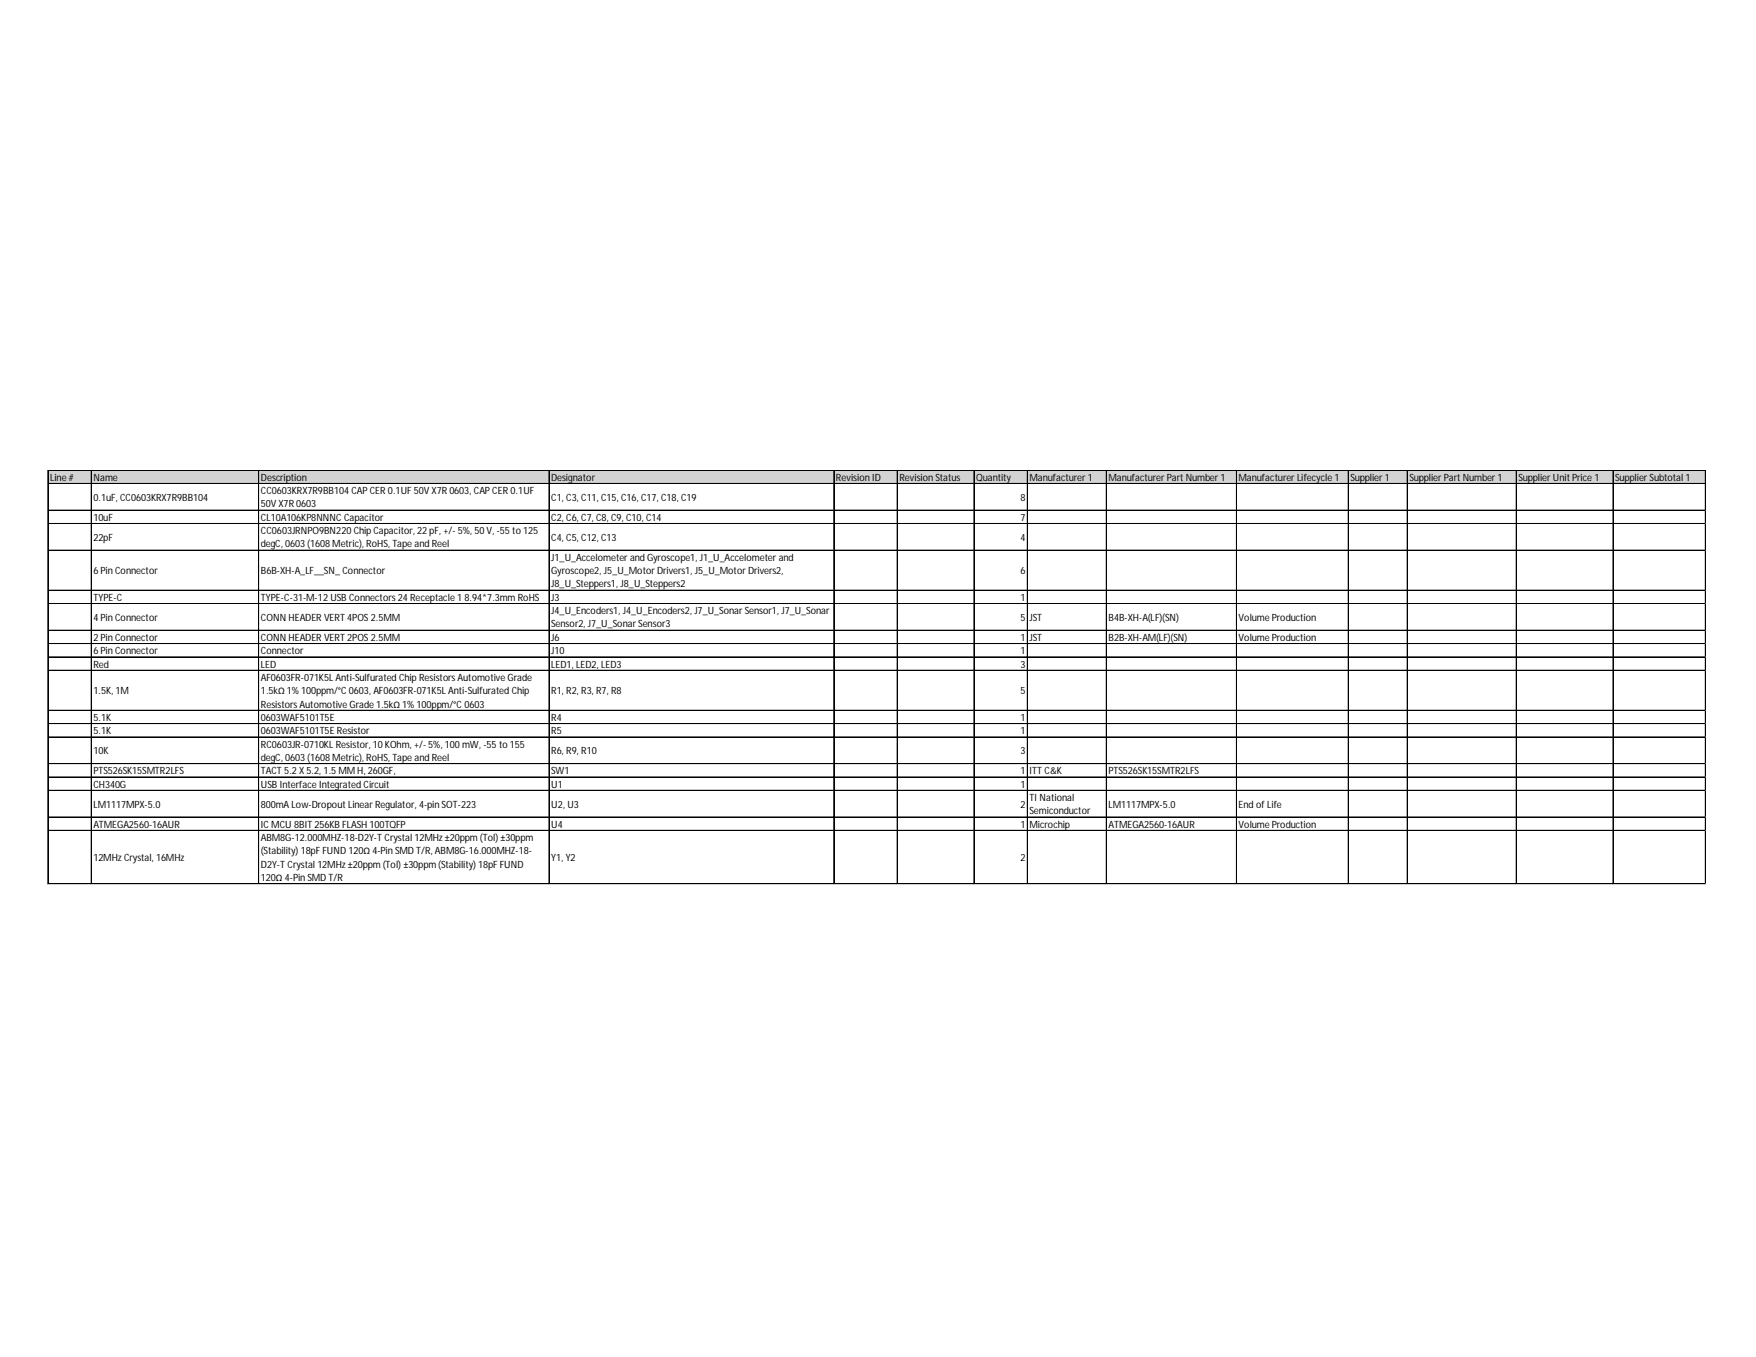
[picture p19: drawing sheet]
<svg xmlns="http://www.w3.org/2000/svg" width="279mm" height="216mm" viewBox="0 0 279 216" stroke-linecap="round" stroke-linejoin="round" font-family="sans-serif">
<defs><g id="words">
<g font-size="1.6">
<text x="8" y="76.5">Line #</text>
<text x="14.9" y="76.5">Name</text>
<text x="41.5" y="76.5">Description</text>
<text x="87.7" y="76.5">Designator</text>
<text x="133" y="76.5">Revision ID</text>
<text x="143.1" y="76.5">Revision Status</text>
<text x="155.3" y="76.5">Quantity</text>
<text x="163.8" y="76.5">Manufacturer 1</text>
<text x="176.4" y="76.5">Manufacturer Part Number 1</text>
<text x="197.1" y="76.5">Manufacturer Lifecycle 1</text>
<text x="214.9" y="76.5">Supplier 1</text>
<text x="224.3" y="76.5">Supplier Part Number 1</text>
<text x="241.6" y="76.5">Supplier Unit Price 1</text>
<text x="257" y="76.5">Supplier Subtotal 1</text>
<text x="14.9" y="79.7">0.1uF, CC0603KRX7R9BB104</text>
<text x="14.9" y="82.9">10uF</text>
<text x="41.5" y="78.6">CC0603KRX7R9BB104 CAP CER 0.1UF 50V X7R 0603, CAP CER 0.1UF</text>
<text x="41.5" y="80.7">50V X7R 0603</text>
<text x="41.5" y="82.9">CL10A106KP8NNNC Capacitor</text>
<text x="87.7" y="79.7">C1, C3, C11, C15, C16, C17, C18, C19</text>
<text x="87.7" y="82.9">C2, C6, C7, C8, C9, C10, C14</text>
<text x="162.4" y="79.7">8</text>
<text x="162.4" y="82.9">7</text>
<text x="14.9" y="86">22pF</text>
<text x="41.5" y="85">CC0603JRNPO9BN220 Chip Capacitor, 22 pF, +/- 5%, 50 V, -55 to 125</text>
<text x="41.5" y="87.1">degC, 0603 (1608 Metric), RoHS, Tape and Reel</text>
<text x="87.7" y="86">C4, C5, C12, C13</text>
<text x="87.7" y="89.2">J1_U_Accelometer and Gyroscope1, J1_U_Accelometer and</text>
<text x="162.4" y="86">4</text>
<text x="14.9" y="91.3">6 Pin Connector</text>
<text x="14.9" y="95.6">TYPE-C</text>
<text x="41.5" y="91.3">B6B-XH-A_LF__SN_ Connector</text>
<text x="41.5" y="95.6">TYPE-C-31-M-12 USB Connectors 24 Receptacle 1 8.94*7.3mm RoHS</text>
<text x="87.7" y="91.3">Gyroscope2, J5_U_Motor Drivers1, J5_U_Motor Drivers2,</text>
<text x="87.7" y="93.5">J8_U_Steppers1, J8_U_Steppers2</text>
<text x="87.7" y="95.6">J3</text>
<text x="162.4" y="91.3">6</text>
<text x="162.4" y="95.6">1</text>
<text x="14.9" y="98.8">4 Pin Connector</text>
<text x="14.9" y="102">2 Pin Connector</text>
<text x="41.5" y="98.8">CONN HEADER VERT 4POS 2.5MM</text>
<text x="41.5" y="102">CONN HEADER VERT 2POS 2.5MM</text>
<text x="87.7" y="97.7">J4_U_Encoders1, J4_U_Encoders2, J7_U_Sonar Sensor1, J7_U_Sonar</text>
<text x="87.7" y="99.8">Sensor2, J7_U_Sonar Sensor3</text>
<text x="87.7" y="102">J6</text>
<text x="162.4" y="98.8">5</text>
<text x="162.4" y="102">1</text>
<text x="163.8" y="98.8">JST</text>
<text x="163.8" y="102">JST</text>
<text x="176.4" y="98.8">B4B-XH-A(LF)(SN)</text>
<text x="176.4" y="102">B2B-XH-AM(LF)(SN)</text>
<text x="197.1" y="98.8">Volume Production</text>
<text x="197.1" y="102">Volume Production</text>
<text x="14.9" y="104.1">6 Pin Connector</text>
<text x="14.9" y="106.2">Red</text>
<text x="41.5" y="104.1">Connector</text>
<text x="41.5" y="106.2">LED</text>
<text x="87.7" y="104.1">J10</text>
<text x="87.7" y="106.2">LED1, LED2, LED3</text>
<text x="162.4" y="104.1">1</text>
<text x="162.4" y="106.2">3</text>
<text x="14.9" y="110.4">1.5K, 1M</text>
<text x="41.5" y="108.3">AF0603FR-071K5L Anti-Sulfurated Chip Resistors Automotive Grade</text>
<text x="41.5" y="110.4">1.5kΩ 1% 100ppm/°C 0603, AF0603FR-071K5L Anti-Sulfurated Chip</text>
<text x="41.5" y="112.6">Resistors Automotive Grade 1.5kΩ 1% 100ppm/°C 0603</text>
<text x="87.7" y="110.4">R1, R2, R3, R7, R8</text>
<text x="162.4" y="110.4">5</text>
<text x="14.9" y="114.7">5.1K</text>
<text x="14.9" y="116.8">5.1K</text>
<text x="41.5" y="114.7">0603WAF5101T5E</text>
<text x="41.5" y="116.8">0603WAF5101T5E Resistor</text>
<text x="41.5" y="118.9">RC0603JR-0710KL Resistor, 10 KOhm, +/- 5%, 100 mW, -55 to 155</text>
<text x="87.7" y="114.7">R4</text>
<text x="87.7" y="116.8">R5</text>
<text x="162.4" y="114.7">1</text>
<text x="162.4" y="116.8">1</text>
<text x="14.9" y="120">10K</text>
<text x="14.9" y="123.2">PTS526SK15SMTR2LFS</text>
<text x="14.9" y="125.3">CH340G</text>
<text x="41.5" y="121.1">degC, 0603 (1608 Metric), RoHS, Tape and Reel</text>
<text x="41.5" y="123.2">TACT 5.2 X 5.2, 1.5 MM H, 260GF,</text>
<text x="41.5" y="125.3">USB Interface Integrated Circuit</text>
<text x="87.7" y="120">R6, R9, R10</text>
<text x="87.7" y="123.2">SW1</text>
<text x="87.7" y="125.3">U1</text>
<text x="162.4" y="120">3</text>
<text x="162.4" y="123.2">1</text>
<text x="162.4" y="125.3">1</text>
<text x="163.8" y="123.2">ITT C&amp;K</text>
<text x="176.4" y="123.2">PTS526SK15SMTR2LFS</text>
<text x="14.9" y="128.5">LM1117MPX-5.0</text>
<text x="14.9" y="131.7">ATMEGA2560-16AUR</text>
<text x="41.5" y="128.5">800mA Low-Dropout Linear Regulator, 4-pin SOT-223</text>
<text x="41.5" y="131.7">IC MCU 8BIT 256KB FLASH 100TQFP</text>
<text x="87.7" y="128.5">U2, U3</text>
<text x="87.7" y="131.7">U4</text>
<text x="162.4" y="128.5">2</text>
<text x="162.4" y="131.7">1</text>
<text x="163.8" y="127.4">TI National</text>
<text x="163.8" y="129.6">Semiconductor</text>
<text x="163.8" y="131.7">Microchip</text>
<text x="176.4" y="128.5">LM1117MPX-5.0</text>
<text x="176.4" y="131.7">ATMEGA2560-16AUR</text>
<text x="197.1" y="128.5">End ofLife</text>
<text x="197.1" y="131.7">Volume Production</text>
<text x="14.9" y="137">12MHz Crystal, 16MHz</text>
<text x="41.5" y="133.8">ABM8G-12.000MHZ-18-D2Y-T Crystal 12MHz ±20ppm (Tol) ±30ppm</text>
<text x="41.5" y="135.9">(Stability) 18pF FUND 120Ω 4-Pin SMD T/R, ABM8G-16.000MHZ-18-</text>
<text x="87.7" y="137">Y1, Y2</text>
<text x="162.4" y="137">2</text>
<text x="41.5" y="138">D2Y-T Crystal 12MHz ±20ppm (Tol) ±30ppm (Stability) 18pF FUND</text>
<text x="41.5" y="140.2">120Ω 4-Pin SMD T/R</text>
</g>
</g></defs>
<path d="M7.6 74.8h263.9v2.2h-263.9z" fill="#d3d3d3"/>
<g fill="none" stroke="#000" stroke-width=".16">
<path d="M7.6 74.8v65.9M7.7 74.8v65.9M7.7 74.8h263.7M7.7 76.9h263.7M7.7 77h263.7M14.5 74.9v65.8M14.6 74.9v65.8M41.2 74.9v65.8M87.3 74.9v65.8M87.4 74.9v65.8M132.7 74.9v65.8M142.7 74.9v65.8"/>
<path d="M142.8 74.9v65.8M155 74.9v65.8M163.5 74.9v65.8M176 74.9v65.8M176.1 74.9v65.8M196.7 74.9v65.8M196.8 74.9v65.8M214.5 74.9v65.8M214.6 74.9v65.8M223.9 74.9v65.8M241.2 74.9v65.8M241.3 74.9v65.8"/>
<path d="M256.6 74.9v65.8M256.7 74.9v65.8M271.3 74.9v65.8M271.4 74.9v65.8M7.7 81.2h263.7M7.7 83.3h263.7M7.7 87.5h263.7M7.7 87.6h263.7M7.7 93.9h263.7M7.7 96h263.7M7.7 96.1h263.7M7.7 100.3h263.7"/>
<path d="M7.7 102.4h263.7M7.7 104.5h263.7M7.7 104.6h263.7M7.7 106.6h263.7M7.7 106.7h263.7M7.7 113h263.7M7.7 115.1h263.7M7.7 115.2h263.7M7.7 117.2h263.7M7.7 117.3h263.7M7.7 121.5h263.7M7.7 123.6h263.7"/>
<path d="M7.7 123.7h263.7M7.7 125.7h263.7M7.7 125.8h263.7M7.7 130h263.7M7.7 132.1h263.7M7.7 140.6h263.7"/>
</g>
<path d="M7.6 140.7h.1" fill="none" stroke="#d4d4d4" stroke-width=".16"/>
<path d="M7.6 140.7h.1z" fill="#d4d4d4"/>
<path d="M14.5 140.7h.1" fill="none" stroke="#d4d4d4" stroke-width=".16"/>
<path d="M14.5 140.7h.1z" fill="#d4d4d4"/>
<path d="M41.2 140.7h.1" fill="none" stroke="#d4d4d4" stroke-width=".16"/>
<path d="M87.3 140.7h.1" fill="none" stroke="#d4d4d4" stroke-width=".16"/>
<path d="M87.3 140.7h.1z" fill="#d4d4d4"/>
<path d="M132.7 140.7h.1" fill="none" stroke="#d4d4d4" stroke-width=".16"/>
<path d="M142.7 140.7h.1" fill="none" stroke="#d4d4d4" stroke-width=".16"/>
<path d="M142.7 140.7h.1z" fill="#d4d4d4"/>
<path d="M155 140.7h.1" fill="none" stroke="#d4d4d4" stroke-width=".16"/>
<path d="M163.5 140.7h.1" fill="none" stroke="#d4d4d4" stroke-width=".16"/>
<path d="M176 140.7h.1" fill="none" stroke="#d4d4d4" stroke-width=".16"/>
<path d="M176 140.7h.1z" fill="#d4d4d4"/>
<path d="M196.7 140.7h.1" fill="none" stroke="#d4d4d4" stroke-width=".16"/>
<path d="M196.7 140.7h.1z" fill="#d4d4d4"/>
<path d="M214.5 140.7h.1" fill="none" stroke="#d4d4d4" stroke-width=".16"/>
<path d="M214.5 140.7h.1z" fill="#d4d4d4"/>
<path d="M223.9 140.7h.1" fill="none" stroke="#d4d4d4" stroke-width=".16"/>
<path d="M223.9 140.7h.1z" fill="#d4d4d4"/>
<path d="M241.2 140.7h.1" fill="none" stroke="#d4d4d4" stroke-width=".16"/>
<path d="M241.2 140.7h.1z" fill="#d4d4d4"/>
<path d="M256.6 140.7h.1" fill="none" stroke="#d4d4d4" stroke-width=".16"/>
<path d="M256.6 140.7h.1z" fill="#d4d4d4"/>
<path d="M271.3 140.7h.1" fill="none" stroke="#d4d4d4" stroke-width=".16"/>
<path d="M271.3 140.7h.1z" fill="#d4d4d4"/>
<path d="M271.4 81.2h.1" fill="none" stroke="#d4d4d4" stroke-width=".16"/>
<path d="M271.4 81.2l.1 .1z" fill="#d4d4d4"/>
<path d="M271.4 83.3h.1" fill="none" stroke="#d4d4d4" stroke-width=".16"/>
<path d="M271.4 83.3l.1 .1z" fill="#d4d4d4"/>
<path d="M271.4 87.5h.1" fill="none" stroke="#d4d4d4" stroke-width=".16"/>
<path d="M271.4 87.5l.1 .1z" fill="#d4d4d4"/>
<path d="M271.4 93.9h.1" fill="none" stroke="#d4d4d4" stroke-width=".16"/>
<path d="M271.4 93.9l.1 .1z" fill="#d4d4d4"/>
<path d="M271.4 96h.1" fill="none" stroke="#d4d4d4" stroke-width=".16"/>
<path d="M271.4 96l.1 .1z" fill="#d4d4d4"/>
<path d="M271.4 100.3h.1" fill="none" stroke="#d4d4d4" stroke-width=".16"/>
<path d="M271.4 100.3l.1 .1z" fill="#d4d4d4"/>
<path d="M271.4 102.4h.1" fill="none" stroke="#d4d4d4" stroke-width=".16"/>
<path d="M271.4 102.4l.1 .1z" fill="#d4d4d4"/>
<path d="M271.4 104.5h.1" fill="none" stroke="#d4d4d4" stroke-width=".16"/>
<path d="M271.4 104.5l.1 .1z" fill="#d4d4d4"/>
<path d="M271.4 106.6h.1" fill="none" stroke="#d4d4d4" stroke-width=".16"/>
<path d="M271.4 106.6l.1 .1z" fill="#d4d4d4"/>
<path d="M271.4 113h.1" fill="none" stroke="#d4d4d4" stroke-width=".16"/>
<path d="M271.4 113l.1 .1z" fill="#d4d4d4"/>
<path d="M271.4 115.1h.1" fill="none" stroke="#d4d4d4" stroke-width=".16"/>
<path d="M271.4 115.1l.1 .1z" fill="#d4d4d4"/>
<path d="M271.4 117.2h.1" fill="none" stroke="#d4d4d4" stroke-width=".16"/>
<path d="M271.4 117.2l.1 .1z" fill="#d4d4d4"/>
<path d="M271.4 121.5h.1" fill="none" stroke="#d4d4d4" stroke-width=".16"/>
<path d="M271.4 121.5l.1 .1z" fill="#d4d4d4"/>
<path d="M271.4 123.6h.1" fill="none" stroke="#d4d4d4" stroke-width=".16"/>
<path d="M271.4 123.6l.1 .1z" fill="#d4d4d4"/>
<path d="M271.4 125.7h.1" fill="none" stroke="#d4d4d4" stroke-width=".16"/>
<path d="M271.4 125.7l.1 .1z" fill="#d4d4d4"/>
<path d="M271.4 130h.1" fill="none" stroke="#d4d4d4" stroke-width=".16"/>
<path d="M271.4 130l.1 .1z" fill="#d4d4d4"/>
<path d="M271.4 132.1h.1" fill="none" stroke="#d4d4d4" stroke-width=".16"/>
<path d="M271.4 132.1l.1 .1z" fill="#d4d4d4"/>
<path d="M271.4 140.6h.1" fill="none" stroke="#d4d4d4" stroke-width=".16"/>
<path d="M271.4 140.6l.1 .1z" fill="#d4d4d4"/>
<use href="#words"/>
</svg>
